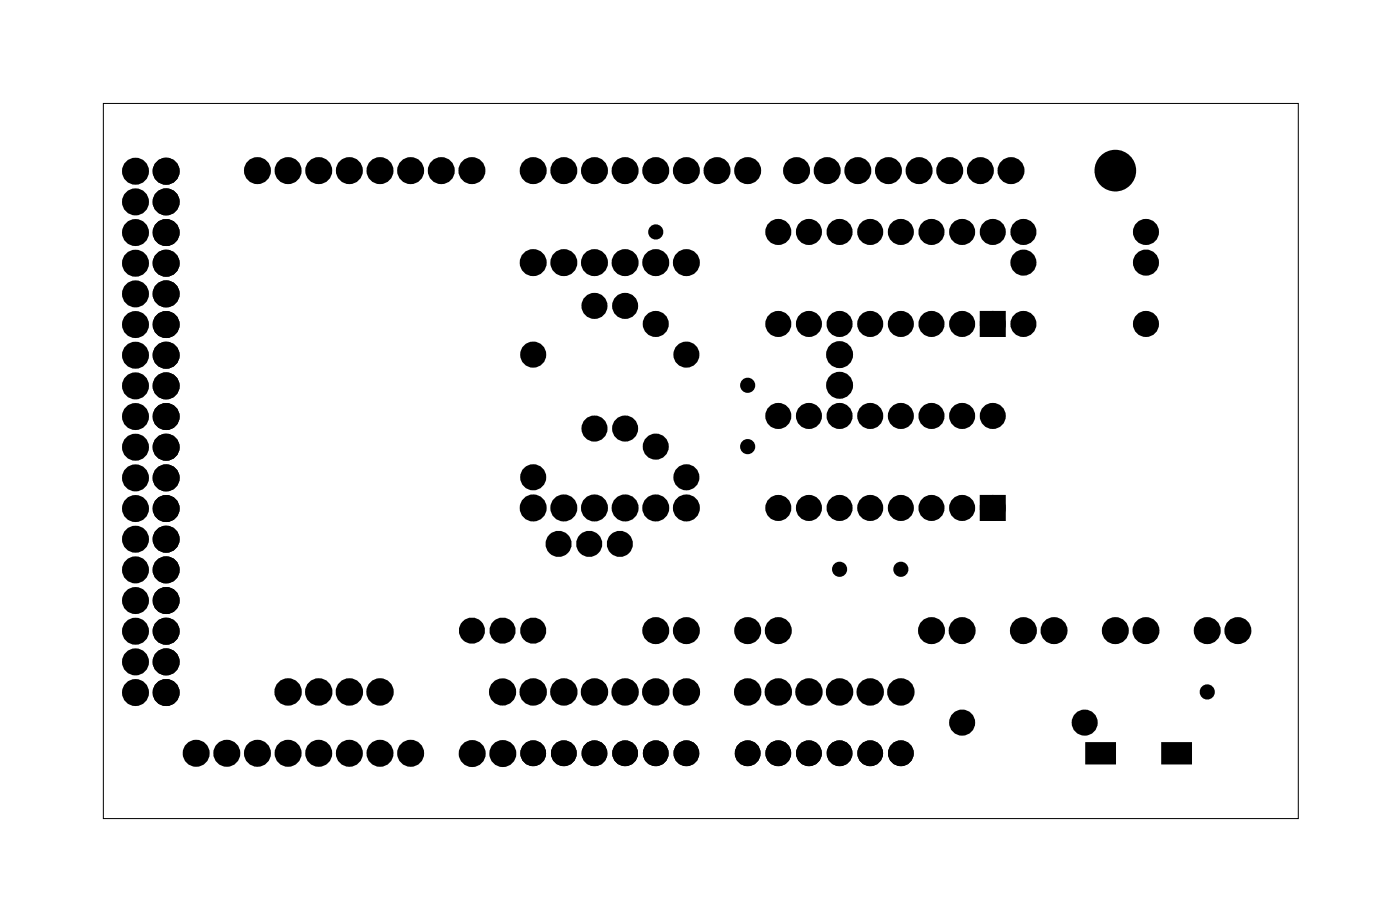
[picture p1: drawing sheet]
<svg xmlns="http://www.w3.org/2000/svg" width="116mm" height="76mm" viewBox="0 0 116 76" stroke-linecap="round" stroke-linejoin="round" font-family="sans-serif">
<path d="M8.6 8.6h99v59.2h-99z" fill="none" stroke="#000" stroke-width=".08"/>
<g fill="#000">
<circle cx="11.2" cy="19.3" r=".74"/>
<circle cx="11.2" cy="14.2" r=".74"/>
<circle cx="11.2" cy="16.7" r=".74"/>
<circle cx="13.8" cy="19.3" r=".74"/>
<circle cx="13.8" cy="14.2" r=".74"/>
<circle cx="13.8" cy="16.7" r=".74"/>
<circle cx="21.3" cy="14.1" r=".74"/>
<circle cx="23.9" cy="14.1" r=".74"/>
<circle cx="26.4" cy="14.1" r=".74"/>
<circle cx="29" cy="14.1" r=".74"/>
<circle cx="31.5" cy="14.1" r=".74"/>
<circle cx="34" cy="14.1" r=".74"/>
<circle cx="36.6" cy="14.1" r=".74"/>
<circle cx="39.1" cy="14.1" r=".74"/>
<circle cx="44.2" cy="14.1" r=".74"/>
<circle cx="46.7" cy="14.1" r=".74"/>
<circle cx="49.3" cy="14.1" r=".74"/>
<circle cx="51.8" cy="14.1" r=".74"/>
<circle cx="54.4" cy="14.1" r=".74"/>
<circle cx="54.4" cy="19.2" r=".35"/>
<circle cx="56.9" cy="14.1" r=".74"/>
<circle cx="59.4" cy="14.1" r=".74"/>
<circle cx="62" cy="14.1" r=".74"/>
<circle cx="64.5" cy="19.2" r=".7"/>
<circle cx="66" cy="14.1" r=".74"/>
<circle cx="67.1" cy="19.2" r=".7"/>
<circle cx="68.6" cy="14.1" r=".74"/>
<circle cx="69.6" cy="19.2" r=".7"/>
<circle cx="71.1" cy="14.1" r=".74"/>
<circle cx="72.1" cy="19.2" r=".7"/>
<circle cx="73.7" cy="14.1" r=".74"/>
<circle cx="74.7" cy="19.2" r=".7"/>
<circle cx="76.2" cy="14.1" r=".74"/>
<circle cx="77.2" cy="19.2" r=".7"/>
<circle cx="78.7" cy="14.1" r=".74"/>
<circle cx="79.8" cy="19.2" r=".7"/>
<circle cx="81.3" cy="14.1" r=".74"/>
<circle cx="82.3" cy="19.2" r=".7"/>
<circle cx="83.8" cy="14.1" r=".74"/>
<circle cx="84.8" cy="19.2" r=".7"/>
<circle cx="92.5" cy="14.1" r="1.6"/>
<circle cx="95" cy="19.2" r=".7"/>
<circle cx="11.2" cy="21.8" r=".74"/>
<circle cx="11.2" cy="29.4" r=".74"/>
<circle cx="11.2" cy="24.3" r=".74"/>
<circle cx="11.2" cy="39.6" r=".74"/>
<circle cx="11.2" cy="34.5" r=".74"/>
<circle cx="11.2" cy="37" r=".74"/>
<circle cx="11.2" cy="32" r=".74"/>
<circle cx="11.2" cy="26.9" r=".74"/>
<circle cx="13.8" cy="29.4" r=".74"/>
<circle cx="13.8" cy="21.8" r=".74"/>
<circle cx="13.8" cy="24.3" r=".74"/>
<circle cx="13.8" cy="39.6" r=".74"/>
<circle cx="13.8" cy="34.5" r=".74"/>
<circle cx="13.8" cy="37" r=".74"/>
<circle cx="13.8" cy="32" r=".74"/>
<circle cx="13.8" cy="26.9" r=".74"/>
<circle cx="44.2" cy="21.8" r=".74"/>
<circle cx="44.2" cy="29.4" r=".7"/>
<circle cx="44.2" cy="39.5" r=".7"/>
<circle cx="46.7" cy="21.8" r=".74"/>
<circle cx="49.3" cy="21.8" r=".74"/>
<circle cx="49.3" cy="35.5" r=".7"/>
<circle cx="49.3" cy="25.3" r=".7"/>
<circle cx="51.8" cy="21.8" r=".74"/>
<circle cx="51.8" cy="35.5" r=".7"/>
<circle cx="51.8" cy="25.3" r=".7"/>
<circle cx="54.4" cy="21.8" r=".74"/>
<circle cx="54.4" cy="26.8" r=".7"/>
<circle cx="54.4" cy="37" r=".7"/>
<circle cx="56.9" cy="21.8" r=".74"/>
<circle cx="56.9" cy="29.4" r=".7"/>
<circle cx="56.9" cy="39.5" r=".7"/>
<circle cx="62" cy="37" r=".35"/>
<circle cx="62" cy="31.9" r=".35"/>
<circle cx="64.5" cy="26.8" r=".7"/>
<circle cx="64.5" cy="34.5" r=".7"/>
<circle cx="67.1" cy="26.8" r=".7"/>
<circle cx="67.1" cy="34.5" r=".7"/>
<circle cx="69.6" cy="26.8" r=".7"/>
<circle cx="69.6" cy="34.5" r=".7"/>
<circle cx="69.6" cy="31.9" r=".74"/>
<circle cx="69.6" cy="29.4" r=".74"/>
<circle cx="72.1" cy="26.8" r=".7"/>
<circle cx="72.1" cy="34.5" r=".7"/>
<circle cx="74.7" cy="26.8" r=".7"/>
<circle cx="74.7" cy="34.5" r=".7"/>
<circle cx="77.2" cy="26.8" r=".7"/>
<circle cx="77.2" cy="34.5" r=".7"/>
<circle cx="79.8" cy="26.8" r=".7"/>
<circle cx="79.8" cy="34.5" r=".7"/>
<circle cx="82.3" cy="26.8" r=".7"/>
<circle cx="82.3" cy="34.5" r=".7"/>
<circle cx="84.8" cy="26.8" r=".7"/>
<circle cx="84.8" cy="21.8" r=".7"/>
<circle cx="95" cy="26.8" r=".7"/>
<circle cx="95" cy="21.8" r=".7"/>
<circle cx="11.2" cy="57.4" r=".74"/>
<circle cx="11.2" cy="49.7" r=".74"/>
<circle cx="11.2" cy="44.7" r=".74"/>
<circle cx="11.2" cy="52.3" r=".74"/>
<circle cx="11.2" cy="42.1" r=".74"/>
<circle cx="11.2" cy="47.2" r=".74"/>
<circle cx="11.2" cy="54.8" r=".74"/>
<circle cx="13.8" cy="57.4" r=".74"/>
<circle cx="13.8" cy="44.7" r=".74"/>
<circle cx="13.8" cy="49.7" r=".74"/>
<circle cx="13.8" cy="52.3" r=".74"/>
<circle cx="13.8" cy="42.1" r=".74"/>
<circle cx="13.8" cy="47.2" r=".74"/>
<circle cx="13.8" cy="54.8" r=".74"/>
<circle cx="23.9" cy="57.3" r=".75"/>
<circle cx="26.4" cy="57.3" r=".75"/>
<circle cx="29" cy="57.3" r=".75"/>
<circle cx="31.5" cy="57.3" r=".75"/>
<circle cx="39.1" cy="52.2" r=".7"/>
<circle cx="41.7" cy="52.2" r=".7"/>
<circle cx="41.7" cy="57.3" r=".75"/>
<circle cx="44.2" cy="42.1" r=".74"/>
<circle cx="44.2" cy="52.2" r=".7"/>
<circle cx="44.2" cy="57.3" r=".75"/>
<circle cx="46.3" cy="45" r=".7"/>
<circle cx="46.7" cy="42.1" r=".74"/>
<circle cx="46.7" cy="57.3" r=".75"/>
<circle cx="48.8" cy="45" r=".7"/>
<circle cx="49.3" cy="42.1" r=".74"/>
<circle cx="49.3" cy="57.3" r=".75"/>
<circle cx="51.4" cy="45" r=".7"/>
<circle cx="51.8" cy="42.1" r=".74"/>
<circle cx="51.8" cy="57.3" r=".75"/>
<circle cx="54.4" cy="42.1" r=".74"/>
<circle cx="54.4" cy="52.2" r=".74"/>
<circle cx="54.4" cy="57.3" r=".75"/>
<circle cx="56.9" cy="42.1" r=".74"/>
<circle cx="56.9" cy="52.2" r=".74"/>
<circle cx="56.9" cy="57.3" r=".75"/>
<circle cx="62" cy="52.2" r=".74"/>
<circle cx="62" cy="57.3" r=".75"/>
<circle cx="64.5" cy="52.2" r=".74"/>
<circle cx="64.5" cy="42.1" r=".7"/>
<circle cx="64.5" cy="57.3" r=".75"/>
<circle cx="67.1" cy="42.1" r=".7"/>
<circle cx="67.1" cy="57.3" r=".75"/>
<circle cx="69.6" cy="42.1" r=".7"/>
<circle cx="69.6" cy="47.2" r=".35"/>
<circle cx="69.6" cy="57.3" r=".75"/>
<circle cx="72.1" cy="42.1" r=".7"/>
<circle cx="72.1" cy="57.3" r=".75"/>
<circle cx="74.7" cy="42.1" r=".7"/>
<circle cx="74.7" cy="47.2" r=".35"/>
<circle cx="74.7" cy="57.3" r=".75"/>
<circle cx="77.2" cy="52.2" r=".74"/>
<circle cx="77.2" cy="42.1" r=".7"/>
<circle cx="79.8" cy="52.2" r=".74"/>
<circle cx="79.8" cy="42.1" r=".7"/>
<circle cx="79.8" cy="59.9" r=".7"/>
<circle cx="82.3" cy="42.1" r=".7"/>
<circle cx="84.8" cy="52.2" r=".74"/>
<circle cx="87.4" cy="52.2" r=".74"/>
<circle cx="89.9" cy="59.9" r=".7"/>
<circle cx="92.5" cy="52.2" r=".74"/>
<circle cx="95" cy="52.2" r=".74"/>
<circle cx="100.1" cy="52.2" r=".74"/>
<circle cx="100.1" cy="57.3" r=".35"/>
<circle cx="102.6" cy="52.2" r=".74"/>
<circle cx="16.3" cy="62.4" r=".74"/>
<circle cx="18.8" cy="62.4" r=".74"/>
<circle cx="21.3" cy="62.4" r=".74"/>
<circle cx="23.9" cy="62.4" r=".74"/>
<circle cx="26.4" cy="62.4" r=".74"/>
<circle cx="29" cy="62.4" r=".74"/>
<circle cx="31.5" cy="62.4" r=".74"/>
<circle cx="34" cy="62.4" r=".74"/>
<circle cx="39.1" cy="62.4" r=".74"/>
<circle cx="41.7" cy="62.4" r=".74"/>
<circle cx="44.2" cy="62.4" r=".72"/>
<circle cx="46.7" cy="62.4" r=".72"/>
<circle cx="49.3" cy="62.4" r=".72"/>
<circle cx="51.8" cy="62.4" r=".72"/>
<circle cx="54.4" cy="62.4" r=".72"/>
<circle cx="56.9" cy="62.4" r=".72"/>
<circle cx="62" cy="62.4" r=".72"/>
<circle cx="64.5" cy="62.4" r=".72"/>
<circle cx="67.1" cy="62.4" r=".72"/>
<circle cx="69.6" cy="62.4" r=".72"/>
<circle cx="72.1" cy="62.4" r=".72"/>
<circle cx="74.7" cy="62.4" r=".72"/>
</g>
<g fill="none" stroke="#000" stroke-width=".55">
<circle cx="54.4" cy="19.2" r=".35"/>
<circle cx="62" cy="37" r=".35"/>
<circle cx="62" cy="31.9" r=".35"/>
<circle cx="69.6" cy="47.2" r=".35"/>
<circle cx="74.7" cy="47.2" r=".35"/>
<circle cx="100.1" cy="57.3" r=".35"/>
</g>
<circle cx="41.7" cy="57.3" r=".75" fill="none" stroke="#000" stroke-width=".75" stroke-linecap="butt"/>
<g fill="none" stroke="#000" stroke-width=".76" stroke-linecap="butt">
<path d="M81.6 26.1h1.4v1.4h-1.4zM81.6 41.4h1.4v1.4h-1.4z"/>
<circle cx="11.2" cy="19.3" r=".74"/>
<circle cx="11.2" cy="14.2" r=".74"/>
<circle cx="11.2" cy="16.7" r=".74"/>
<circle cx="13.8" cy="19.3" r=".74"/>
<circle cx="13.8" cy="14.2" r=".74"/>
<circle cx="13.8" cy="16.7" r=".74"/>
<circle cx="21.3" cy="14.1" r=".74"/>
<circle cx="23.9" cy="14.1" r=".74"/>
<circle cx="26.4" cy="14.1" r=".74"/>
<circle cx="29" cy="14.1" r=".74"/>
<circle cx="31.5" cy="14.1" r=".74"/>
<circle cx="34" cy="14.1" r=".74"/>
<circle cx="36.6" cy="14.1" r=".74"/>
<circle cx="39.1" cy="14.1" r=".74"/>
<circle cx="44.2" cy="14.1" r=".74"/>
<circle cx="46.7" cy="14.1" r=".74"/>
<circle cx="49.3" cy="14.1" r=".74"/>
<circle cx="51.8" cy="14.1" r=".74"/>
<circle cx="54.4" cy="14.1" r=".74"/>
<circle cx="56.9" cy="14.1" r=".74"/>
<circle cx="59.4" cy="14.1" r=".74"/>
<circle cx="62" cy="14.1" r=".74"/>
<circle cx="64.5" cy="19.2" r=".7"/>
<circle cx="66" cy="14.1" r=".74"/>
<circle cx="67.1" cy="19.2" r=".7"/>
<circle cx="68.6" cy="14.1" r=".74"/>
<circle cx="69.6" cy="19.2" r=".7"/>
<circle cx="71.1" cy="14.1" r=".74"/>
<circle cx="72.1" cy="19.2" r=".7"/>
<circle cx="73.7" cy="14.1" r=".74"/>
<circle cx="74.7" cy="19.2" r=".7"/>
<circle cx="76.2" cy="14.1" r=".74"/>
<circle cx="77.2" cy="19.2" r=".7"/>
<circle cx="78.7" cy="14.1" r=".74"/>
<circle cx="79.8" cy="19.2" r=".7"/>
<circle cx="81.3" cy="14.1" r=".74"/>
<circle cx="82.3" cy="19.2" r=".7"/>
<circle cx="83.8" cy="14.1" r=".74"/>
<circle cx="84.8" cy="19.2" r=".7"/>
<circle cx="95" cy="19.2" r=".7"/>
<circle cx="11.2" cy="29.4" r=".74"/>
<circle cx="11.2" cy="24.3" r=".74"/>
<circle cx="11.2" cy="32" r=".74"/>
<circle cx="11.2" cy="26.9" r=".74"/>
<circle cx="11.2" cy="21.8" r=".74"/>
<circle cx="11.2" cy="34.5" r=".74"/>
<circle cx="11.2" cy="39.6" r=".74"/>
<circle cx="11.2" cy="37" r=".74"/>
<circle cx="13.8" cy="26.9" r=".74"/>
<circle cx="13.8" cy="24.3" r=".74"/>
<circle cx="13.8" cy="32" r=".74"/>
<circle cx="13.8" cy="29.4" r=".74"/>
<circle cx="13.8" cy="21.8" r=".74"/>
<circle cx="13.8" cy="34.5" r=".74"/>
<circle cx="13.8" cy="39.6" r=".74"/>
<circle cx="13.8" cy="37" r=".74"/>
<circle cx="44.2" cy="21.8" r=".74"/>
<circle cx="44.2" cy="39.5" r=".7"/>
<circle cx="44.2" cy="29.4" r=".7"/>
<circle cx="46.7" cy="21.8" r=".74"/>
<circle cx="49.3" cy="21.8" r=".74"/>
<circle cx="49.3" cy="35.5" r=".7"/>
<circle cx="49.3" cy="25.3" r=".7"/>
<circle cx="51.8" cy="35.5" r=".7"/>
<circle cx="51.8" cy="25.3" r=".7"/>
<circle cx="51.8" cy="21.8" r=".74"/>
<circle cx="54.4" cy="21.8" r=".74"/>
<circle cx="54.4" cy="37" r=".7"/>
<circle cx="54.4" cy="26.8" r=".7"/>
<circle cx="56.9" cy="21.8" r=".74"/>
<circle cx="56.9" cy="39.5" r=".7"/>
<circle cx="56.9" cy="29.4" r=".7"/>
<circle cx="64.5" cy="26.8" r=".7"/>
<circle cx="64.5" cy="34.5" r=".7"/>
<circle cx="67.1" cy="26.8" r=".7"/>
<circle cx="67.1" cy="34.5" r=".7"/>
<circle cx="69.6" cy="26.8" r=".7"/>
<circle cx="69.6" cy="34.5" r=".7"/>
<circle cx="69.6" cy="29.4" r=".74"/>
<circle cx="69.6" cy="31.9" r=".74"/>
<circle cx="72.1" cy="26.8" r=".7"/>
<circle cx="72.1" cy="34.5" r=".7"/>
<circle cx="74.7" cy="26.8" r=".7"/>
<circle cx="74.7" cy="34.5" r=".7"/>
<circle cx="77.2" cy="26.8" r=".7"/>
<circle cx="77.2" cy="34.5" r=".7"/>
<circle cx="79.8" cy="26.8" r=".7"/>
<circle cx="79.8" cy="34.5" r=".7"/>
<circle cx="82.3" cy="26.8" r=".7"/>
<circle cx="82.3" cy="34.5" r=".7"/>
<circle cx="84.8" cy="21.8" r=".7"/>
<circle cx="84.8" cy="26.8" r=".7"/>
<circle cx="95" cy="26.8" r=".7"/>
<circle cx="95" cy="21.8" r=".7"/>
<circle cx="11.2" cy="57.4" r=".74"/>
<circle cx="11.2" cy="47.2" r=".74"/>
<circle cx="11.2" cy="52.3" r=".74"/>
<circle cx="11.2" cy="49.7" r=".74"/>
<circle cx="11.2" cy="42.1" r=".74"/>
<circle cx="11.2" cy="54.8" r=".74"/>
<circle cx="11.2" cy="44.7" r=".74"/>
<circle cx="13.8" cy="44.7" r=".74"/>
<circle cx="13.8" cy="52.3" r=".74"/>
<circle cx="13.8" cy="57.4" r=".74"/>
<circle cx="13.8" cy="54.8" r=".74"/>
<circle cx="13.8" cy="47.2" r=".74"/>
<circle cx="13.8" cy="42.1" r=".74"/>
<circle cx="13.8" cy="49.7" r=".74"/>
<circle cx="23.9" cy="57.3" r=".75"/>
<circle cx="26.4" cy="57.3" r=".75"/>
<circle cx="29" cy="57.3" r=".75"/>
<circle cx="31.5" cy="57.3" r=".75"/>
<circle cx="39.1" cy="52.2" r=".7"/>
<circle cx="41.7" cy="52.2" r=".7"/>
<circle cx="44.2" cy="42.1" r=".74"/>
<circle cx="44.2" cy="52.2" r=".7"/>
<circle cx="44.2" cy="57.3" r=".75"/>
<circle cx="46.3" cy="45" r=".7"/>
<circle cx="46.7" cy="42.1" r=".74"/>
<circle cx="46.7" cy="57.3" r=".75"/>
<circle cx="48.8" cy="45" r=".7"/>
<circle cx="49.3" cy="42.1" r=".74"/>
<circle cx="49.3" cy="57.3" r=".75"/>
<circle cx="51.4" cy="45" r=".7"/>
<circle cx="51.8" cy="42.1" r=".74"/>
<circle cx="51.8" cy="57.3" r=".75"/>
<circle cx="54.4" cy="52.2" r=".74"/>
<circle cx="54.4" cy="42.1" r=".74"/>
<circle cx="54.4" cy="57.3" r=".75"/>
<circle cx="56.9" cy="52.2" r=".74"/>
<circle cx="56.9" cy="42.1" r=".74"/>
<circle cx="56.9" cy="57.3" r=".75"/>
<circle cx="62" cy="52.2" r=".74"/>
<circle cx="62" cy="57.3" r=".75"/>
<circle cx="64.5" cy="52.2" r=".74"/>
<circle cx="64.5" cy="42.1" r=".7"/>
<circle cx="64.5" cy="57.3" r=".75"/>
<circle cx="67.1" cy="42.1" r=".7"/>
<circle cx="67.1" cy="57.3" r=".75"/>
<circle cx="69.6" cy="42.1" r=".7"/>
<circle cx="69.6" cy="57.3" r=".75"/>
<circle cx="72.1" cy="42.1" r=".7"/>
<circle cx="72.1" cy="57.3" r=".75"/>
<circle cx="74.7" cy="42.1" r=".7"/>
<circle cx="74.7" cy="57.3" r=".75"/>
<circle cx="77.2" cy="52.2" r=".74"/>
<circle cx="77.2" cy="42.1" r=".7"/>
<circle cx="79.8" cy="52.2" r=".74"/>
<circle cx="79.8" cy="42.1" r=".7"/>
<circle cx="79.8" cy="59.9" r=".7"/>
<circle cx="82.3" cy="42.1" r=".7"/>
<circle cx="84.8" cy="52.2" r=".74"/>
<circle cx="87.4" cy="52.2" r=".74"/>
<circle cx="89.9" cy="59.9" r=".7"/>
<circle cx="92.5" cy="52.2" r=".74"/>
<circle cx="95" cy="52.2" r=".74"/>
<circle cx="100.1" cy="52.2" r=".74"/>
<circle cx="102.6" cy="52.2" r=".74"/>
<circle cx="16.3" cy="62.4" r=".74"/>
<circle cx="18.8" cy="62.4" r=".74"/>
<circle cx="21.3" cy="62.4" r=".74"/>
<circle cx="23.9" cy="62.4" r=".74"/>
<circle cx="26.4" cy="62.4" r=".74"/>
<circle cx="29" cy="62.4" r=".74"/>
<circle cx="31.5" cy="62.4" r=".74"/>
<circle cx="34" cy="62.4" r=".74"/>
<circle cx="39.1" cy="62.4" r=".74"/>
<circle cx="41.7" cy="62.4" r=".74"/>
</g>
<g fill="none" stroke="#000" stroke-width=".69" stroke-linecap="butt">
<circle cx="44.2" cy="62.4" r=".72"/>
<circle cx="46.7" cy="62.4" r=".72"/>
<circle cx="49.3" cy="62.4" r=".72"/>
<circle cx="51.8" cy="62.4" r=".72"/>
<circle cx="54.4" cy="62.4" r=".72"/>
<circle cx="56.9" cy="62.4" r=".72"/>
<circle cx="62" cy="62.4" r=".72"/>
<circle cx="64.5" cy="62.4" r=".72"/>
<circle cx="67.1" cy="62.4" r=".72"/>
<circle cx="69.6" cy="62.4" r=".72"/>
<circle cx="72.1" cy="62.4" r=".72"/>
<circle cx="74.7" cy="62.4" r=".72"/>
</g>
<path d="M81.6 26.1h1.4v1.4h-1.4zM81.6 41.4h1.4v1.4h-1.4zM90.1 61.6h2.3v1.6h-2.3zM96.4 61.6h2.3v1.6h-2.3z" fill="#000"/>
<g fill="none" stroke="#000" stroke-width=".25">
<path d="M90.1 61.6h2.3v1.6h-2.3zM96.4 61.6h2.3v1.6h-2.3z"/>
<circle cx="92.5" cy="14.1" r="1.6"/>
</g>
</svg>
